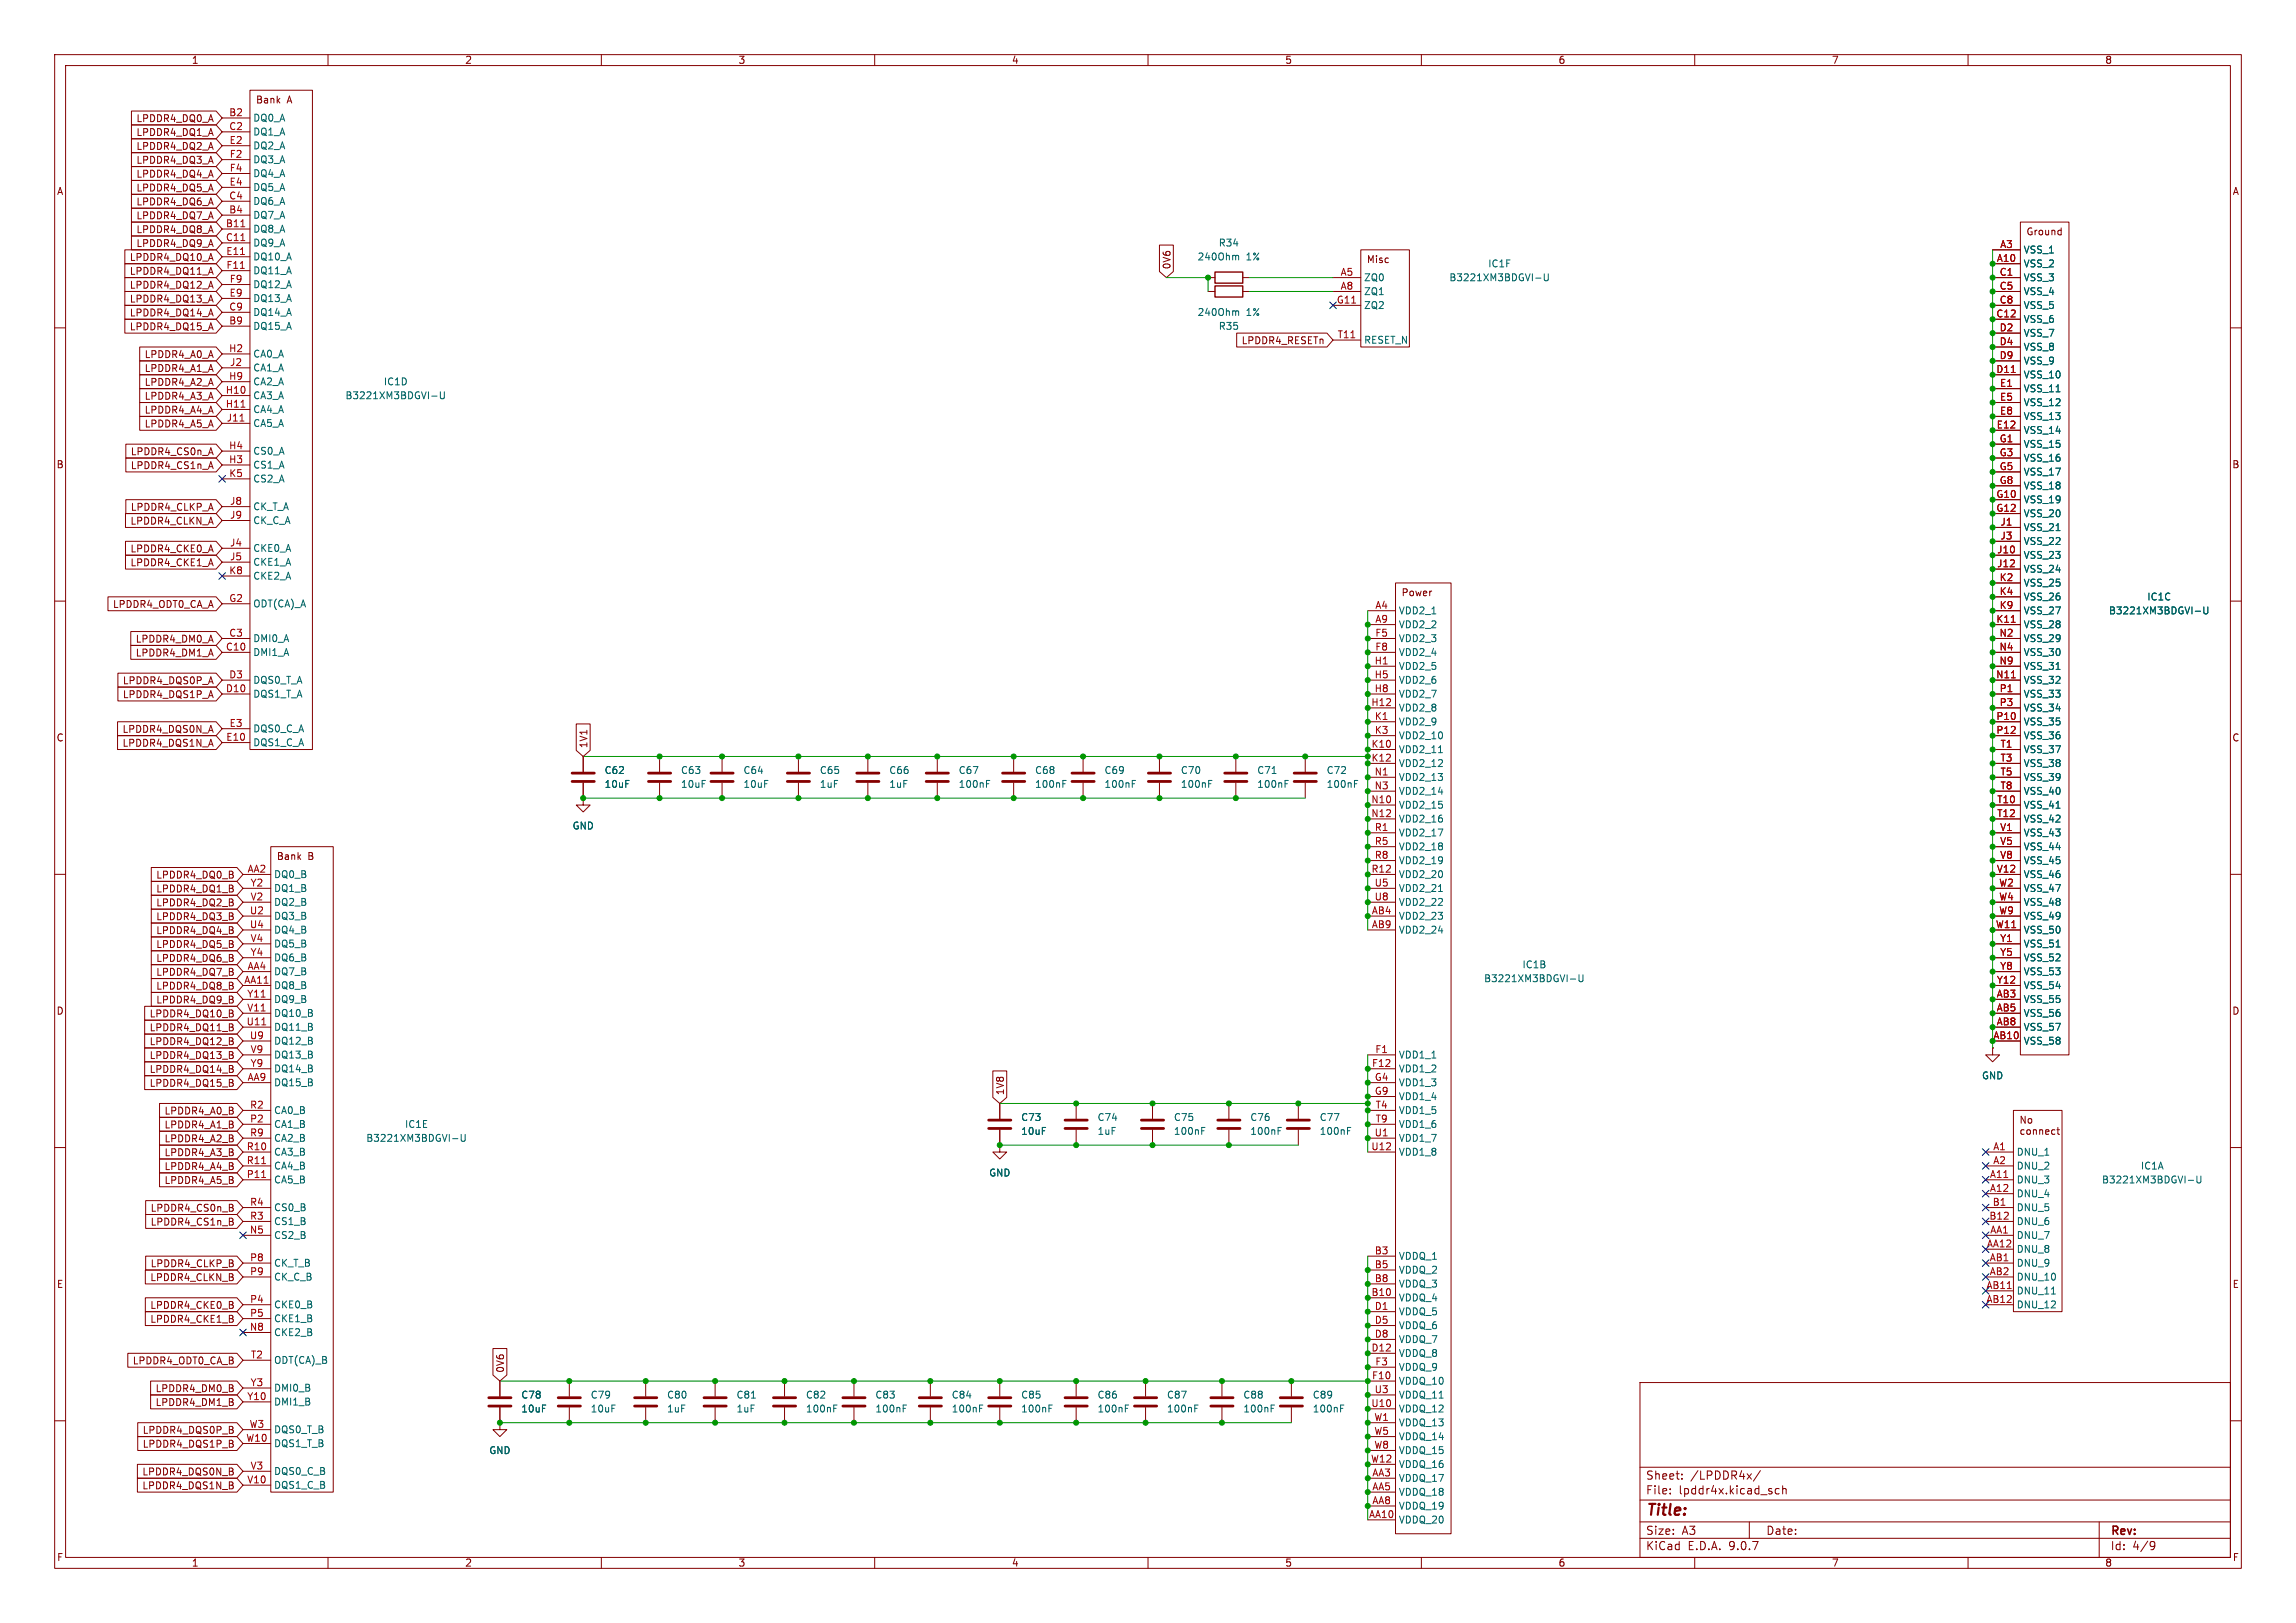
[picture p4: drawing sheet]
<svg xmlns="http://www.w3.org/2000/svg" width="420mm" height="297mm" viewBox="0 0 420 297" stroke-linecap="round" stroke-linejoin="round" font-family="sans-serif">
<defs><g id="words">
<text font-size="2.8" fill="#840000" x="301" y="277.9">Title:</text>
<g font-size="2.1" fill="#840000">
<text x="301" y="273.7">File:</text>
<text x="301" y="271">Sheet:</text>
<text x="307.1" y="273.7">lpddr4x.kicad_sch</text>
<text x="309.2" y="271">/LPDDR4x/</text>
<text x="301" y="281.1">Size:</text>
<text x="307.6" y="281.1">A3</text>
<text x="323" y="281.1">Date:</text>
<text x="386" y="281.3">Rev:</text>
<text x="301" y="283.9">KiCad</text>
<text x="308.7" y="283.9">E.D.A.</text>
<text x="316.3" y="283.9">9.0.7</text>
<text x="386" y="283.9">Id:</text>
<text x="390.1" y="283.9">4/9</text>
</g>
<g font-size="1.8" fill="#840000">
<text x="35" y="11.9">1</text>
<text x="85" y="11.9">2</text>
<text x="135" y="11.9">3</text>
<text x="185" y="11.9">4</text>
<text x="235" y="11.9">5</text>
<text x="285" y="11.9">6</text>
<text x="335" y="11.9">7</text>
<text x="385" y="11.9">8</text>
<text x="24.9" y="22.5">LPDDR4_DQ0_A</text>
<text x="46.7" y="19.3">Bank</text>
<text x="52.5" y="19.3">A</text>
<text x="24.9" y="25.1">LPDDR4_DQ1_A</text>
<text x="24.9" y="27.6">LPDDR4_DQ2_A</text>
<text x="10.3" y="35.9">A</text>
<text x="24.9" y="30.2">LPDDR4_DQ3_A</text>
<text x="24.9" y="35.2">LPDDR4_DQ5_A</text>
<text x="24.9" y="32.7">LPDDR4_DQ4_A</text>
<text x="408.3" y="35.9">A</text>
<text x="24.9" y="37.8">LPDDR4_DQ6_A</text>
<text x="24.9" y="40.3">LPDDR4_DQ7_A</text>
<text x="23.6" y="47.9">LPDDR4_DQ10_A</text>
<text x="24.9" y="42.9">LPDDR4_DQ8_A</text>
<text x="24.9" y="45.4">LPDDR4_DQ9_A</text>
<text x="370.6" y="43.4">Ground</text>
<text x="23.6" y="53">LPDDR4_DQ12_A</text>
<text x="23.6" y="50.5">LPDDR4_DQ11_A</text>
<text x="214.3" y="49.4" transform="rotate(-90 214.3 49.4)">0V6</text>
<text x="249.9" y="48.5">Misc</text>
<text x="23.6" y="58.1">LPDDR4_DQ14_A</text>
<text x="23.6" y="55.6">LPDDR4_DQ13_A</text>
<text x="23.6" y="60.6">LPDDR4_DQ15_A</text>
<text x="26.4" y="65.7">LPDDR4_A0_A</text>
<text x="227" y="63.2">LPDDR4_RESETn</text>
<text x="26.4" y="70.8">LPDDR4_A2_A</text>
<text x="26.4" y="68.3">LPDDR4_A1_A</text>
<text x="26.4" y="73.3">LPDDR4_A3_A</text>
<text x="26.4" y="75.9">LPDDR4_A4_A</text>
<text x="23.8" y="83.5">LPDDR4_CS0n_A</text>
<text x="26.4" y="78.4">LPDDR4_A5_A</text>
<text x="10.3" y="85.9">B</text>
<text x="23.8" y="86">LPDDR4_CS1n_A</text>
<text x="408.2" y="85.9">B</text>
<text x="23.8" y="93.7">LPDDR4_CLKP_A</text>
<text x="23.8" y="96.2">LPDDR4_CLKN_A</text>
<text x="23.8" y="101.3">LPDDR4_CKE0_A</text>
<text x="23.8" y="103.8">LPDDR4_CKE1_A</text>
<text x="20.6" y="111.4">LPDDR4_ODT0_CA_A</text>
<text x="256.3" y="109.4">Power</text>
<text x="24.7" y="117.8">LPDDR4_DM0_A</text>
<text x="22.4" y="125.4">LPDDR4_DQS0P_A</text>
<text x="24.7" y="120.3">LPDDR4_DM1_A</text>
<text x="22.4" y="128">LPDDR4_DQS1P_A</text>
<text x="10.3" y="135.9">C</text>
<text x="22.3" y="136.8">LPDDR4_DQS1N_A</text>
<text x="22.3" y="134.3">LPDDR4_DQS0N_A</text>
<text x="107.6" y="137" transform="rotate(-90 107.6 137)">1V1</text>
<text x="408.2" y="135.9">C</text>
<text x="28.5" y="161">LPDDR4_DQ0_B</text>
<text x="50.5" y="157.7">Bank</text>
<text x="56.3" y="157.7">B</text>
<text x="28.5" y="163.5">LPDDR4_DQ1_B</text>
<text x="28.5" y="166.1">LPDDR4_DQ2_B</text>
<text x="28.5" y="173.7">LPDDR4_DQ5_B</text>
<text x="28.5" y="171.1">LPDDR4_DQ4_B</text>
<text x="28.5" y="168.6">LPDDR4_DQ3_B</text>
<text x="28.5" y="176.2">LPDDR4_DQ6_B</text>
<text x="28.5" y="178.8">LPDDR4_DQ7_B</text>
<text x="10.3" y="185.9">D</text>
<text x="28.5" y="181.3">LPDDR4_DQ8_B</text>
<text x="28.5" y="183.8">LPDDR4_DQ9_B</text>
<text x="408.2" y="185.9">D</text>
<text x="27.3" y="191.5">LPDDR4_DQ12_B</text>
<text x="27.3" y="186.4">LPDDR4_DQ10_B</text>
<text x="27.3" y="188.9">LPDDR4_DQ11_B</text>
<text x="27.3" y="196.5">LPDDR4_DQ14_B</text>
<text x="27.3" y="194">LPDDR4_DQ13_B</text>
<text x="27.3" y="199.1">LPDDR4_DQ15_B</text>
<text x="183.8" y="200.5" transform="rotate(-90 183.8 200.5)">1V8</text>
<text x="30" y="206.7">LPDDR4_A1_B</text>
<text x="30" y="204.2">LPDDR4_A0_B</text>
<text x="30" y="209.2">LPDDR4_A2_B</text>
<text x="369.3" y="205.9">No</text>
<text x="369.3" y="208">connect</text>
<text x="30" y="214.3">LPDDR4_A4_B</text>
<text x="30" y="211.8">LPDDR4_A3_B</text>
<text x="27.5" y="221.9">LPDDR4_CS0n_B</text>
<text x="30" y="216.9">LPDDR4_A5_B</text>
<text x="27.5" y="224.5">LPDDR4_CS1n_B</text>
<text x="27.5" y="232.1">LPDDR4_CLKP_B</text>
<text x="10.3" y="235.9">E</text>
<text x="27.4" y="234.6">LPDDR4_CLKN_B</text>
<text x="27.4" y="239.7">LPDDR4_CKE0_B</text>
<text x="408.3" y="235.9">E</text>
<text x="27.4" y="242.3">LPDDR4_CKE1_B</text>
<text x="24.2" y="249.9">LPDDR4_ODT0_CA_B</text>
<text x="92.4" y="251.3" transform="rotate(-90 92.4 251.3)">0V6</text>
<text x="28.4" y="255">LPDDR4_DM0_B</text>
<text x="28.4" y="257.5">LPDDR4_DM1_B</text>
<text x="26" y="262.6">LPDDR4_DQS0P_B</text>
<text x="26" y="265.1">LPDDR4_DQS1P_B</text>
<text x="25.9" y="272.7">LPDDR4_DQS1N_B</text>
<text x="25.9" y="270.2">LPDDR4_DQS0N_B</text>
<text x="10.3" y="285.9">F</text>
<text x="35" y="286.9">1</text>
<text x="85" y="286.9">2</text>
<text x="135" y="286.9">3</text>
<text x="185" y="286.9">4</text>
<text x="235" y="286.9">5</text>
<text x="285" y="286.9">6</text>
<text x="335" y="286.9">7</text>
<text x="385" y="286.9">8</text>
<text x="408.3" y="285.9">F</text>
</g>
<g font-size="1.8" fill="#a90000">
<text x="41.8" y="21.3">B2</text>
<text x="41.8" y="23.9">C2</text>
<text x="41.9" y="26.4">E2</text>
<text x="41.9" y="29">F2</text>
<text x="41.9" y="34">E4</text>
<text x="41.9" y="31.5">F4</text>
<text x="41.2" y="41.7">B11</text>
<text x="41.8" y="36.6">C4</text>
<text x="41.8" y="39.1">B4</text>
<text x="41.2" y="44.2">C11</text>
<text x="41.3" y="46.7">E11</text>
<text x="365.8" y="45.5">A3</text>
<text x="41.3" y="49.3">F11</text>
<text x="41.9" y="51.8">F9</text>
<text x="245.1" y="50.5">A5</text>
<text x="245.1" y="53.1">A8</text>
<text x="365.2" y="48">A10</text>
<text x="365.7" y="50.5">C1</text>
<text x="365.7" y="53.1">C5</text>
<text x="41.8" y="56.9">C9</text>
<text x="41.8" y="59.4">B9</text>
<text x="41.9" y="54.4">E9</text>
<text x="244.4" y="55.6">G11</text>
<text x="365.1" y="58.2">C12</text>
<text x="365.7" y="55.6">C8</text>
<text x="41.8" y="64.5">H2</text>
<text x="244.6" y="62">T11</text>
<text x="365.7" y="60.7">D2</text>
<text x="365.7" y="63.2">D4</text>
<text x="365.7" y="65.8">D9</text>
<text x="41.8" y="69.6">H9</text>
<text x="42" y="67.1">J2</text>
<text x="365.1" y="68.3">D11</text>
<text x="365.7" y="70.9">E1</text>
<text x="41.2" y="72.1">H10</text>
<text x="41.2" y="74.7">H11</text>
<text x="41.4" y="77.2">J11</text>
<text x="365.7" y="73.4">E5</text>
<text x="365.7" y="75.9">E8</text>
<text x="41.8" y="82.3">H4</text>
<text x="365.1" y="78.5">E12</text>
<text x="365.7" y="81">G1</text>
<text x="365.7" y="83.6">G3</text>
<text x="41.8" y="84.8">H3</text>
<text x="41.8" y="87.4">K5</text>
<text x="365.7" y="86.1">G5</text>
<text x="365.7" y="88.6">G8</text>
<text x="42" y="92.5">J8</text>
<text x="42" y="95">J9</text>
<text x="365.1" y="91.2">G10</text>
<text x="365.1" y="93.7">G12</text>
<text x="42" y="100.1">J4</text>
<text x="365.2" y="101.3">J10</text>
<text x="365.8" y="96.3">J1</text>
<text x="365.8" y="98.8">J3</text>
<text x="41.8" y="105.2">K8</text>
<text x="42" y="102.6">J5</text>
<text x="365.2" y="103.9">J12</text>
<text x="365.7" y="106.4">K2</text>
<text x="41.8" y="110.2">G2</text>
<text x="251.5" y="111.5">A4</text>
<text x="365.7" y="109">K4</text>
<text x="365.7" y="111.5">K9</text>
<text x="41.2" y="119.1">C10</text>
<text x="41.8" y="116.6">C3</text>
<text x="251.5" y="114">A9</text>
<text x="251.5" y="116.6">F5</text>
<text x="251.5" y="119.1">F8</text>
<text x="365.1" y="114">K11</text>
<text x="365.7" y="116.6">N2</text>
<text x="365.7" y="119.1">N4</text>
<text x="41.8" y="124.2">D3</text>
<text x="251.4" y="121.7">H1</text>
<text x="251.4" y="124.2">H5</text>
<text x="365.1" y="124.2">N11</text>
<text x="365.7" y="121.7">N9</text>
<text x="41.2" y="126.7">D10</text>
<text x="250.8" y="129.3">H12</text>
<text x="251.4" y="126.7">H8</text>
<text x="251.4" y="131.8">K1</text>
<text x="365.1" y="131.8">P10</text>
<text x="365.7" y="126.7">P1</text>
<text x="365.7" y="129.3">P3</text>
<text x="41.3" y="135.6">E10</text>
<text x="41.9" y="133.1">E3</text>
<text x="250.8" y="136.9">K10</text>
<text x="251.4" y="134.4">K3</text>
<text x="365.1" y="134.4">P12</text>
<text x="365.8" y="136.9">T1</text>
<text x="250.8" y="139.4">K12</text>
<text x="251.4" y="142">N1</text>
<text x="365.8" y="139.4">T3</text>
<text x="365.8" y="142">T5</text>
<text x="250.8" y="147.1">N10</text>
<text x="250.8" y="149.6">N12</text>
<text x="251.4" y="144.5">N3</text>
<text x="365.2" y="147.1">T10</text>
<text x="365.2" y="149.6">T12</text>
<text x="365.8" y="144.5">T8</text>
<text x="251.4" y="152.1">R1</text>
<text x="251.4" y="154.7">R5</text>
<text x="365.8" y="152.1">V1</text>
<text x="365.8" y="154.7">V5</text>
<text x="45.2" y="159.8">AA2</text>
<text x="250.8" y="159.8">R12</text>
<text x="251.4" y="157.2">R8</text>
<text x="365.2" y="159.8">V12</text>
<text x="365.8" y="157.2">V8</text>
<text x="45.6" y="167.4">U2</text>
<text x="45.7" y="162.3">Y2</text>
<text x="45.7" y="164.8">V2</text>
<text x="250.8" y="167.4">AB4</text>
<text x="251.4" y="162.3">U5</text>
<text x="251.4" y="164.8">U8</text>
<text x="365.6" y="162.3">W2</text>
<text x="365.6" y="164.8">W4</text>
<text x="365.6" y="167.4">W9</text>
<text x="45.6" y="169.9">U4</text>
<text x="45.7" y="172.5">V4</text>
<text x="250.8" y="169.9">AB9</text>
<text x="365" y="169.9">W11</text>
<text x="365.8" y="172.5">Y1</text>
<text x="45.2" y="177.5">AA4</text>
<text x="45.7" y="175">Y4</text>
<text x="365.8" y="175">Y5</text>
<text x="365.8" y="177.5">Y8</text>
<text x="44.6" y="180.1">AA11</text>
<text x="45.1" y="182.6">Y11</text>
<text x="45.1" y="185.2">V11</text>
<text x="365.1" y="182.6">AB3</text>
<text x="365.1" y="185.2">AB5</text>
<text x="365.2" y="180.1">Y12</text>
<text x="45" y="187.7">U11</text>
<text x="45.6" y="190.2">U9</text>
<text x="364.5" y="190.2">AB10</text>
<text x="365.1" y="187.7">AB8</text>
<text x="45.2" y="197.9">AA9</text>
<text x="45.7" y="192.8">V9</text>
<text x="45.7" y="195.3">Y9</text>
<text x="250.9" y="195.3">F12</text>
<text x="251.4" y="197.9">G4</text>
<text x="251.5" y="192.8">F1</text>
<text x="45.6" y="202.9">R2</text>
<text x="251.4" y="200.4">G9</text>
<text x="251.5" y="202.9">T4</text>
<text x="45.6" y="205.5">P2</text>
<text x="45.6" y="208">R9</text>
<text x="251.4" y="208">U1</text>
<text x="251.5" y="205.5">T9</text>
<text x="45" y="210.6">R10</text>
<text x="45" y="213.1">R11</text>
<text x="45" y="215.6">P11</text>
<text x="250.8" y="210.6">U12</text>
<text x="363.9" y="215.6">A11</text>
<text x="364.5" y="210.6">A1</text>
<text x="364.5" y="213.1">A2</text>
<text x="45.6" y="220.7">R4</text>
<text x="363.9" y="218.2">A12</text>
<text x="364.4" y="220.7">B1</text>
<text x="45.6" y="225.8">N5</text>
<text x="45.6" y="223.3">R3</text>
<text x="363.8" y="223.3">B12</text>
<text x="364" y="225.8">AA1</text>
<text x="45.6" y="230.9">P8</text>
<text x="45.6" y="233.4">P9</text>
<text x="251.4" y="229.6">B3</text>
<text x="251.4" y="232.2">B5</text>
<text x="363.4" y="228.3">AA12</text>
<text x="363.9" y="230.9">AB1</text>
<text x="363.9" y="233.4">AB2</text>
<text x="45.6" y="238.5">P4</text>
<text x="250.8" y="237.2">B10</text>
<text x="251.4" y="234.7">B8</text>
<text x="251.4" y="239.8">D1</text>
<text x="363.3" y="236">AB11</text>
<text x="363.3" y="238.5">AB12</text>
<text x="45.6" y="243.6">N8</text>
<text x="45.6" y="241">P5</text>
<text x="251.4" y="242.3">D5</text>
<text x="251.4" y="244.9">D8</text>
<text x="45.8" y="248.7">T2</text>
<text x="250.8" y="247.4">D12</text>
<text x="251.5" y="249.9">F3</text>
<text x="45.1" y="256.3">Y10</text>
<text x="45.7" y="253.7">Y3</text>
<text x="250.8" y="257.6">U10</text>
<text x="250.9" y="252.5">F10</text>
<text x="251.4" y="255">U3</text>
<text x="45" y="263.9">W10</text>
<text x="45.6" y="261.4">W3</text>
<text x="251.3" y="260.1">W1</text>
<text x="251.3" y="262.6">W5</text>
<text x="45.7" y="269">V3</text>
<text x="250.7" y="267.7">W12</text>
<text x="251.3" y="265.2">W8</text>
<text x="45.1" y="271.5">V10</text>
<text x="250.9" y="270.3">AA3</text>
<text x="250.9" y="272.8">AA5</text>
<text x="250.9" y="275.3">AA8</text>
<text x="250.3" y="277.9">AA10</text>
</g>
<g font-size="1.8" fill="#006464">
<text x="46.2" y="22.5">DQ0_A</text>
<text x="46.2" y="25">DQ1_A</text>
<text x="46.2" y="27.5">DQ2_A</text>
<text x="46.2" y="30.1">DQ3_A</text>
<text x="46.2" y="32.6">DQ4_A</text>
<text x="46.2" y="35.2">DQ5_A</text>
<text x="46.2" y="37.7">DQ6_A</text>
<text x="46.2" y="40.2">DQ7_A</text>
<text x="46.2" y="42.8">DQ8_A</text>
<text x="46.2" y="45.3">DQ9_A</text>
<text x="46.2" y="47.9">DQ10_A</text>
<text x="219" y="47.9">240Ohm</text>
<text x="222.8" y="45.3">R34</text>
<text x="227.9" y="47.9">1%</text>
<text x="370.1" y="46.6">VSS_1</text>
<text x="46.2" y="50.4">DQ11_A</text>
<text x="46.2" y="52.9">DQ12_A</text>
<text x="249.4" y="51.7">ZQ0</text>
<text x="265" y="51.7">B3221XM3BDGVI-U</text>
<text x="272.1" y="49.1">IC1F</text>
<text x="370.1" y="49.1">VSS_2</text>
<text x="370.1" y="51.7">VSS_3</text>
<text x="46.2" y="55.5">DQ13_A</text>
<text x="46.2" y="58">DQ14_A</text>
<text x="219" y="58">240Ohm</text>
<text x="227.9" y="58">1%</text>
<text x="249.4" y="54.2">ZQ1</text>
<text x="249.4" y="56.7">ZQ2</text>
<text x="370.1" y="54.2">VSS_4</text>
<text x="370.1" y="56.7">VSS_5</text>
<text x="370.1" y="59.3">VSS_6</text>
<text x="46.2" y="60.6">DQ15_A</text>
<text x="46.2" y="65.6">CA0_A</text>
<text x="222.8" y="60.6">R35</text>
<text x="249.4" y="63.1">RESET_N</text>
<text x="370.1" y="61.8">VSS_7</text>
<text x="370.1" y="64.4">VSS_8</text>
<text x="46.2" y="68.2">CA1_A</text>
<text x="46.2" y="70.7">CA2_A</text>
<text x="70.1" y="70.7">IC1D</text>
<text x="370.1" y="66.9">VSS_9</text>
<text x="370.1" y="69.4">VSS_10</text>
<text x="370.1" y="72">VSS_11</text>
<text x="46.2" y="73.3">CA3_A</text>
<text x="46.2" y="75.8">CA4_A</text>
<text x="63.1" y="73.3">B3221XM3BDGVI-U</text>
<text x="370.1" y="74.5">VSS_12</text>
<text x="370.1" y="77.1">VSS_13</text>
<text x="46.2" y="78.3">CA5_A</text>
<text x="46.2" y="83.4">CS0_A</text>
<text x="370.1" y="79.6">VSS_14</text>
<text x="370.1" y="82.1">VSS_15</text>
<text x="46.2" y="86">CS1_A</text>
<text x="46.2" y="88.5">CS2_A</text>
<text x="370.1" y="84.7">VSS_16</text>
<text x="370.1" y="87.2">VSS_17</text>
<text x="370.1" y="89.8">VSS_18</text>
<text x="46.2" y="93.6">CK_T_A</text>
<text x="370.1" y="92.3">VSS_19</text>
<text x="370.1" y="94.8">VSS_20</text>
<text x="46.2" y="96.1">CK_C_A</text>
<text x="46.2" y="101.2">CKE0_A</text>
<text x="370.1" y="97.4">VSS_21</text>
<text x="370.1" y="99.9">VSS_22</text>
<text x="46.2" y="103.7">CKE1_A</text>
<text x="46.2" y="106.3">CKE2_A</text>
<text x="370.1" y="102.5">VSS_23</text>
<text x="370.1" y="105">VSS_24</text>
<text x="370.1" y="107.5">VSS_25</text>
<text x="46.2" y="111.4">ODT(CA)_A</text>
<text x="255.8" y="112.6">VDD2_1</text>
<text x="370.1" y="110.1">VSS_26</text>
<text x="370.1" y="112.6">VSS_27</text>
<text x="385.7" y="112.6">B3221XM3BDGVI-U</text>
<text x="392.7" y="110.1">IC1C</text>
<text x="46.2" y="117.7">DMI0_A</text>
<text x="255.8" y="115.2">VDD2_2</text>
<text x="255.8" y="117.7">VDD2_3</text>
<text x="370.1" y="115.2">VSS_28</text>
<text x="370.1" y="117.7">VSS_29</text>
<text x="46.2" y="120.2">DMI1_A</text>
<text x="46.2" y="125.3">DQS0_T_A</text>
<text x="255.8" y="120.2">VDD2_4</text>
<text x="255.8" y="122.8">VDD2_5</text>
<text x="255.8" y="125.3">VDD2_6</text>
<text x="370.1" y="120.2">VSS_30</text>
<text x="370.1" y="122.8">VSS_31</text>
<text x="370.1" y="125.3">VSS_32</text>
<text x="46.2" y="127.9">DQS1_T_A</text>
<text x="255.8" y="127.9">VDD2_7</text>
<text x="255.8" y="130.4">VDD2_8</text>
<text x="370.1" y="127.9">VSS_33</text>
<text x="370.1" y="130.4">VSS_34</text>
<text x="46.2" y="134.2">DQS0_C_A</text>
<text x="46.2" y="136.8">DQS1_C_A</text>
<text x="255.8" y="132.9">VDD2_9</text>
<text x="255.8" y="135.5">VDD2_10</text>
<text x="370.1" y="132.9">VSS_35</text>
<text x="370.1" y="135.5">VSS_36</text>
<text x="110.5" y="141.8">C62</text>
<text x="124.5" y="141.8">C63</text>
<text x="135.9" y="141.8">C64</text>
<text x="149.9" y="141.8">C65</text>
<text x="162.6" y="141.8">C66</text>
<text x="175.3" y="141.8">C67</text>
<text x="189.2" y="141.8">C68</text>
<text x="201.9" y="141.8">C69</text>
<text x="215.9" y="141.8">C70</text>
<text x="229.9" y="141.8">C71</text>
<text x="242.6" y="141.8">C72</text>
<text x="255.8" y="138">VDD2_11</text>
<text x="255.8" y="140.6">VDD2_12</text>
<text x="255.8" y="143.1">VDD2_13</text>
<text x="370.1" y="138">VSS_37</text>
<text x="370.1" y="140.6">VSS_38</text>
<text x="370.1" y="143.1">VSS_39</text>
<text x="110.5" y="144.4">10uF</text>
<text x="124.5" y="144.4">10uF</text>
<text x="135.9" y="144.4">10uF</text>
<text x="149.9" y="144.4">1uF</text>
<text x="162.6" y="144.4">1uF</text>
<text x="175.3" y="144.4">100nF</text>
<text x="189.2" y="144.4">100nF</text>
<text x="201.9" y="144.4">100nF</text>
<text x="215.9" y="144.4">100nF</text>
<text x="229.9" y="144.4">100nF</text>
<text x="242.6" y="144.4">100nF</text>
<text x="255.8" y="145.6">VDD2_14</text>
<text x="255.8" y="148.2">VDD2_15</text>
<text x="370.1" y="145.6">VSS_40</text>
<text x="370.1" y="148.2">VSS_41</text>
<text x="104.6" y="152">GND</text>
<text x="255.8" y="150.7">VDD2_16</text>
<text x="255.8" y="153.3">VDD2_17</text>
<text x="255.8" y="155.8">VDD2_18</text>
<text x="370.1" y="150.7">VSS_42</text>
<text x="370.1" y="153.3">VSS_43</text>
<text x="370.1" y="155.8">VSS_44</text>
<text x="50" y="160.9">DQ0_B</text>
<text x="255.8" y="158.3">VDD2_19</text>
<text x="255.8" y="160.9">VDD2_20</text>
<text x="370.1" y="158.3">VSS_45</text>
<text x="370.1" y="160.9">VSS_46</text>
<text x="50" y="163.4">DQ1_B</text>
<text x="50" y="166">DQ2_B</text>
<text x="255.8" y="163.4">VDD2_21</text>
<text x="255.8" y="166">VDD2_22</text>
<text x="370.1" y="163.4">VSS_47</text>
<text x="370.1" y="166">VSS_48</text>
<text x="50" y="168.5">DQ3_B</text>
<text x="50" y="171">DQ4_B</text>
<text x="50" y="173.6">DQ5_B</text>
<text x="255.8" y="168.5">VDD2_23</text>
<text x="255.8" y="171">VDD2_24</text>
<text x="370.1" y="168.5">VSS_49</text>
<text x="370.1" y="171">VSS_50</text>
<text x="370.1" y="173.6">VSS_51</text>
<text x="50" y="176.1">DQ6_B</text>
<text x="50" y="178.7">DQ7_B</text>
<text x="271.4" y="179.9">B3221XM3BDGVI-U</text>
<text x="278.4" y="177.4">IC1B</text>
<text x="370.1" y="176.1">VSS_52</text>
<text x="370.1" y="178.7">VSS_53</text>
<text x="50" y="181.2">DQ8_B</text>
<text x="50" y="183.7">DQ9_B</text>
<text x="370.1" y="181.2">VSS_54</text>
<text x="370.1" y="183.7">VSS_55</text>
<text x="50" y="186.3">DQ10_B</text>
<text x="50" y="188.8">DQ11_B</text>
<text x="50" y="191.4">DQ12_B</text>
<text x="370.1" y="186.3">VSS_56</text>
<text x="370.1" y="188.8">VSS_57</text>
<text x="370.1" y="191.4">VSS_58</text>
<text x="50" y="193.9">DQ13_B</text>
<text x="50" y="196.4">DQ14_B</text>
<text x="255.8" y="193.9">VDD1_1</text>
<text x="255.8" y="196.4">VDD1_2</text>
<text x="362.5" y="197.7">GND</text>
<text x="50" y="199">DQ15_B</text>
<text x="255.8" y="199">VDD1_3</text>
<text x="255.8" y="201.5">VDD1_4</text>
<text x="50" y="204.1">CA0_B</text>
<text x="50" y="206.6">CA1_B</text>
<text x="50" y="209.1">CA2_B</text>
<text x="66.9" y="209.1">B3221XM3BDGVI-U</text>
<text x="74" y="206.6">IC1E</text>
<text x="186.7" y="205.3">C73</text>
<text x="186.7" y="207.9">10uF</text>
<text x="200.7" y="207.9">1uF</text>
<text x="200.7" y="205.3">C74</text>
<text x="214.6" y="207.9">100nF</text>
<text x="214.6" y="205.3">C75</text>
<text x="228.6" y="207.9">100nF</text>
<text x="228.6" y="205.3">C76</text>
<text x="241.3" y="207.9">100nF</text>
<text x="241.3" y="205.3">C77</text>
<text x="255.8" y="204.1">VDD1_5</text>
<text x="255.8" y="206.6">VDD1_6</text>
<text x="255.8" y="209.1">VDD1_7</text>
<text x="50" y="211.7">CA3_B</text>
<text x="50" y="214.2">CA4_B</text>
<text x="180.8" y="215.5">GND</text>
<text x="255.8" y="211.7">VDD1_8</text>
<text x="368.8" y="211.7">DNU_1</text>
<text x="368.8" y="214.2">DNU_2</text>
<text x="391.5" y="214.2">IC1A</text>
<text x="50" y="216.8">CA5_B</text>
<text x="50" y="221.8">CS0_B</text>
<text x="368.8" y="216.8">DNU_3</text>
<text x="368.8" y="219.3">DNU_4</text>
<text x="368.8" y="221.8">DNU_5</text>
<text x="384.4" y="216.8">B3221XM3BDGVI-U</text>
<text x="50" y="224.4">CS1_B</text>
<text x="50" y="226.9">CS2_B</text>
<text x="368.8" y="224.4">DNU_6</text>
<text x="368.8" y="226.9">DNU_7</text>
<text x="50" y="232">CK_T_B</text>
<text x="255.8" y="230.7">VDDQ_1</text>
<text x="255.8" y="233.3">VDDQ_2</text>
<text x="368.8" y="229.5">DNU_8</text>
<text x="368.8" y="232">DNU_9</text>
<text x="50" y="234.5">CK_C_B</text>
<text x="50" y="239.6">CKE0_B</text>
<text x="255.8" y="235.8">VDDQ_3</text>
<text x="255.8" y="238.4">VDDQ_4</text>
<text x="368.8" y="234.5">DNU_10</text>
<text x="368.8" y="237.1">DNU_11</text>
<text x="368.8" y="239.6">DNU_12</text>
<text x="50" y="242.2">CKE1_B</text>
<text x="50" y="244.7">CKE2_B</text>
<text x="255.8" y="240.9">VDDQ_5</text>
<text x="255.8" y="243.4">VDDQ_6</text>
<text x="255.8" y="246">VDDQ_7</text>
<text x="50" y="249.8">ODT(CA)_B</text>
<text x="255.8" y="248.5">VDDQ_8</text>
<text x="255.8" y="251.1">VDDQ_9</text>
<text x="50" y="254.9">DMI0_B</text>
<text x="50" y="257.4">DMI1_B</text>
<text x="95.3" y="256.1">C78</text>
<text x="108" y="256.1">C79</text>
<text x="121.9" y="256.1">C80</text>
<text x="134.6" y="256.1">C81</text>
<text x="147.3" y="256.1">C82</text>
<text x="160" y="256.1">C83</text>
<text x="174" y="256.1">C84</text>
<text x="186.7" y="256.1">C85</text>
<text x="200.7" y="256.1">C86</text>
<text x="213.4" y="256.1">C87</text>
<text x="227.3" y="256.1">C88</text>
<text x="240" y="256.1">C89</text>
<text x="255.8" y="253.6">VDDQ_10</text>
<text x="255.8" y="256.1">VDDQ_11</text>
<text x="50" y="262.5">DQS0_T_B</text>
<text x="95.3" y="258.7">10uF</text>
<text x="108" y="258.7">10uF</text>
<text x="121.9" y="258.7">1uF</text>
<text x="134.6" y="258.7">1uF</text>
<text x="147.3" y="258.7">100nF</text>
<text x="160" y="258.7">100nF</text>
<text x="174" y="258.7">100nF</text>
<text x="186.7" y="258.7">100nF</text>
<text x="200.7" y="258.7">100nF</text>
<text x="213.4" y="258.7">100nF</text>
<text x="227.3" y="258.7">100nF</text>
<text x="240" y="258.7">100nF</text>
<text x="255.8" y="258.7">VDDQ_12</text>
<text x="255.8" y="261.2">VDDQ_13</text>
<text x="255.8" y="263.8">VDDQ_14</text>
<text x="50" y="265">DQS1_T_B</text>
<text x="89.4" y="266.3">GND</text>
<text x="255.8" y="266.3">VDDQ_15</text>
<text x="255.8" y="268.8">VDDQ_16</text>
<text x="50" y="270.1">DQS0_C_B</text>
<text x="50" y="272.6">DQS1_C_B</text>
<text x="255.8" y="271.4">VDDQ_17</text>
<text x="255.8" y="273.9">VDDQ_18</text>
<text x="255.8" y="276.5">VDDQ_19</text>
<text x="255.8" y="279">VDDQ_20</text>
</g>
</g></defs>
<g fill="none" stroke="#840000" stroke-width=".18">
<path d="M10 10h400v277h-400zM12 12h396v273h-396zM45.7 16.5h11.4v120.7h-11.4zM60 10v2M110 10v2M160 10v2M210 10v2M260 10v2M310 10v2M360 10v2M24 22.9h15.5l1.1 1.2-1.1 1.3h-15.5zM24 25.4h15.5l1.1 1.3-1.1 1.2h-15.5z"/>
<path d="M24 27.9h15.5l1.1 1.3-1.1 1.3h-15.5zM24 20.3h15.5l1.1 1.3-1.1 1.3h-15.5zM24 33h15.5l1.1 1.3-1.1 1.3h-15.5zM24 35.6h15.5l1.1 1.2-1.1 1.3h-15.5zM24 38.1h15.5l1.1 1.3-1.1 1.2h-15.5zM24 30.5h15.5l1.1 1.3-1.1 1.2h-15.5zM40.6 21.6h5.1M40.6 24.1h5.1M40.6 26.7h5.1M40.6 29.2h5.1M40.6 31.8h5.1M40.6 34.3h5.1"/>
<path d="M40.6 36.8h5.1M40.6 39.4h5.1M22.8 58.4h16.7l1.1 1.3-1.1 1.3h-16.7zM22.8 55.9h16.7l1.1 1.3-1.1 1.2h-16.7zM22.8 50.8h16.7l1.1 1.3-1.1 1.2h-16.7zM22.8 53.3h16.7l1.1 1.3-1.1 1.3h-16.7zM22.8 48.3h16.7l1.1 1.2-1.1 1.3h-16.7zM22.8 45.7h16.7l1.1 1.3-1.1 1.3h-16.7zM24 40.6h15.5l1.1 1.3-1.1 1.3h-15.5zM24 43.2h15.5l1.1 1.3-1.1 1.2h-15.5zM38.6 59.1l.4 1.3M38.6 56.6l.4 1.2"/>
<path d="M38.6 51.5l.4 1.2M38.6 54l.4 1.3M38.6 48.9l.4 1.3M38.6 46.4l.4 1.3M40.6 41.9h5.1M40.6 44.5h5.1M40.6 47h5.1M40.6 49.5h5.1M40.6 52.1h5.1M40.6 54.6h5.1M40.6 57.2h5.1M40.6 59.7h5.1"/>
<path d="M212.1 44.8h2.5v4.9l-1.2 1.1-1.3-1.1zM221 50.8h1.2M221 53.3h1.2M227.3 50.8h1.3M227.3 53.3h1.3M243.8 50.8h5.1M243.8 53.3h5.1M243.8 55.9h5.1M248.9 45.7h8.9v17.8h-8.9zM364.5 50.8h5.1M364.5 53.3h5.1M364.5 55.9h5.1"/>
<path d="M364.5 45.7h5.1M364.5 48.3h5.1M364.5 58.4h5.1M369.6 40.6h8.9v152.4h-8.9zM376.9 42.1l.1 .1M377 41.7v1.3M377 42.9l-.1 .1M10 60h2M25.6 68.6h13.9l1.1 1.3-1.1 1.2h-13.9zM25.6 76.2h13.9l1.1 1.3-1.1 1.2h-13.9zM25.6 71.1h13.9l1.1 1.3-1.1 1.3h-13.9zM25.6 73.7h13.9l1.1 1.2-1.1 1.3h-13.9z"/>
<path d="M25.6 63.5h13.9l1.1 1.3-1.1 1.2h-13.9zM25.6 66h13.9l1.1 1.3-1.1 1.3h-13.9zM40.6 64.8h5.1M40.6 67.3h5.1M40.6 69.9h5.1M40.6 72.4h5.1M40.6 74.9h5.1M40.6 77.5h5.1M226.2 61h16.5l1.1 1.2-1.1 1.3h-16.5zM243.8 62.2h5.1M364.5 61h5.1M364.5 63.5h5.1"/>
<path d="M364.5 66h5.1M364.5 68.6h5.1M364.5 71.1h5.1M364.5 73.7h5.1M364.5 76.2h5.1M364.5 78.7h5.1M408 60h2M23 94h16.5l1.1 1.3-1.1 1.2h-16.5zM23 99.1h16.5l1.1 1.2-1.1 1.3h-16.5zM23 91.4h16.5l1.1 1.3-1.1 1.3h-16.5zM23 81.3h16.5l1.1 1.3-1.1 1.2h-16.5zM23 83.8h16.5l1.1 1.3-1.1 1.3h-16.5z"/>
<path d="M38.6 82l.4 1.2M38.6 84.5l.4 1.3M40.6 82.6h5.1M40.6 85.1h5.1M40.6 87.6h5.1M40.6 92.7h5.1M40.6 95.3h5.1M364.5 81.3h5.1M364.5 83.8h5.1M364.5 86.4h5.1M364.5 88.9h5.1M364.5 91.4h5.1"/>
<path d="M364.5 94h5.1M364.5 96.5h5.1M364.5 99.1h5.1M10 110h2M19.7 109.2h19.8l1.1 1.3-1.1 1.3h-19.8zM23 101.6h16.5l1.1 1.3-1.1 1.2h-16.5zM23.9 118.1h15.6l1.1 1.3-1.1 1.3h-15.6zM23.9 115.6h15.6l1.1 1.2-1.1 1.3h-15.6zM40.6 100.3h5.1M40.6 102.9h5.1M40.6 105.4h5.1M40.6 110.5h5.1"/>
<path d="M40.6 116.8h5.1M40.6 119.4h5.1M250.2 116.8h5.1M250.2 119.4h5.1M250.2 111.8h5.1M250.2 114.3h5.1M255.3 106.7h10.1v174h-10.1zM364.5 116.8h5.1M364.5 119.4h5.1M364.5 111.8h5.1M364.5 114.3h5.1M364.5 101.6h5.1"/>
<path d="M364.5 104.1h5.1M364.5 106.7h5.1M364.5 109.2h5.1M408 110h2M21.5 134.6h18l1.1 1.3-1.1 1.3h-18zM21.5 132.1h18l1.1 1.3-1.1 1.2h-18zM21.6 123.2h17.9l1.1 1.3-1.1 1.2h-17.9zM21.6 125.7h17.9l1.1 1.3-1.1 1.3h-17.9zM40.6 124.5h5.1M40.6 127h5.1M40.6 133.4h5.1M40.6 135.9h5.1"/>
<path d="M105.4 132.5h2.6v4.8l-1.3 1.1-1.3-1.1zM106.7 138.4v2.8M120.6 138.4v2.8M132.1 138.4v2.8M146 138.4v2.8M158.7 138.4v2.8M171.4 138.4v2.8M185.4 138.4v2.8M198.1 138.4v2.8M212.1 138.4v2.8M226.1 138.4v2.8M238.8 138.4v2.8"/>
<path d="M250.2 124.5h5.1M250.2 127h5.1M250.2 121.9h5.1M250.2 129.5h5.1M250.2 132.1h5.1M250.2 134.6h5.1M250.2 137.2h5.1M250.2 139.7h5.1M364.5 124.5h5.1M364.5 127h5.1M364.5 121.9h5.1M364.5 129.5h5.1"/>
<path d="M364.5 132.1h5.1M364.5 134.6h5.1M364.5 137.2h5.1M364.5 139.7h5.1M10 160h2M27.7 158.7h15.6l1.1 1.3-1.1 1.3h-15.6zM49.5 154.9h11.5v118.1h-11.5zM106.7 146.1v1.2h1.2l-1.2 1.3-1.3-1.3h1.3M106.7 146.1h.1M106.7 143.3v2.8M120.6 143.3v2.8M132.1 143.3v2.8"/>
<path d="M146 143.3v2.8M158.7 143.3v2.8M171.4 143.3v2.8M185.4 143.3v2.8M198.1 143.3v2.8M212.1 143.3v2.8M226.1 143.3v2.8M238.8 143.3v2.8M250.2 142.2h5.1M250.2 144.8h5.1M250.2 147.3h5.1M250.2 149.9h5.1"/>
<path d="M250.2 152.4h5.1M250.2 154.9h5.1M250.2 157.5h5.1M364.5 142.2h5.1M364.5 144.8h5.1M364.5 147.3h5.1M364.5 149.9h5.1M364.5 152.4h5.1M364.5 154.9h5.1M364.5 157.5h5.1M408 160h2M27.7 161.3h15.6l1.1 1.3-1.1 1.2h-15.6z"/>
<path d="M27.7 179.1h15.6l1.1 1.2-1.1 1.3h-15.6zM27.7 171.4h15.6l1.1 1.3-1.1 1.3h-15.6zM27.7 174h15.6l1.1 1.3-1.1 1.2h-15.6zM27.7 176.5h15.6l1.1 1.3-1.1 1.3h-15.6zM27.7 168.9h15.6l1.1 1.3-1.1 1.3h-15.6zM27.7 163.8h15.6l1.1 1.3-1.1 1.3h-15.6zM27.7 166.4h15.6l1.1 1.2-1.1 1.3h-15.6zM44.4 160h5.1M44.4 162.6h5.1M44.4 165.1h5.1M44.4 167.6h5.1M44.4 170.2h5.1"/>
<path d="M44.4 172.7h5.1M44.4 175.3h5.1M44.4 177.8h5.1M250.2 160h5.1M250.2 162.6h5.1M250.2 165.1h5.1M250.2 167.6h5.1M250.2 170.2h5.1M364.5 160h5.1M364.5 162.6h5.1M364.5 165.1h5.1M364.5 167.6h5.1"/>
<path d="M364.5 170.2h5.1M364.5 172.7h5.1M364.5 175.3h5.1M364.5 177.8h5.1M26.5 194.3h16.8l1.1 1.3-1.1 1.3h-16.8zM26.5 196.8h16.8l1.1 1.3-1.1 1.3h-16.8zM26.5 191.8h16.8l1.1 1.2-1.1 1.3h-16.8zM26.5 189.2h16.8l1.1 1.3-1.1 1.3h-16.8zM26.5 184.1h16.8l1.1 1.3-1.1 1.3h-16.8zM26.5 186.7h16.8l1.1 1.3-1.1 1.2h-16.8zM27.7 181.6h15.6l1.1 1.3-1.1 1.3h-15.6zM42.6 195.6l.1 .2-.1 .4"/>
<path d="M42.6 185.5l.1 .2-.1 .3M42.6 188l.1 .2-.1 .4M42.6 190.6l.1 .1-.1 .4M42.6 193.1l.1 .2-.1 .3M42.6 198.2l.1 .2-.1 .3M42.6 195.1v.4M42.6 184.9v.4M42.6 187.5v.3M42.6 190v.4M42.6 192.6v.3M42.6 197.6v.4M44.4 193h5.1"/>
<path d="M44.4 195.6h5.1M44.4 198.1h5.1M44.4 180.3h5.1M44.4 182.9h5.1M44.4 185.4h5.1M44.4 188h5.1M44.4 190.5h5.1M181.6 196h2.6v4.8l-1.3 1.1-1.3-1.1zM250.2 193h5.1M250.2 195.6h5.1M250.2 198.1h5.1M364.5 191.8v1.2h1.3l-1.3 1.3-1.3-1.3h1.3"/>
<path d="M364.5 191.8h.1M364.5 180.3h5.1M364.5 182.9h5.1M364.5 185.4h5.1M364.5 188h5.1M364.5 190.5h5.1M10 210h2M26.6 219.7h16.7l1.1 1.3-1.1 1.3h-16.7zM29.2 204.5h14.1l1.1 1.2-1.1 1.3h-14.1zM29.2 201.9h14.1l1.1 1.3-1.1 1.3h-14.1zM29.2 212.1h14.1l1.1 1.3-1.1 1.2h-14.1zM29.2 209.5h14.1l1.1 1.3-1.1 1.3h-14.1z"/>
<path d="M29.2 214.6h14.1l1.1 1.3-1.1 1.3h-14.1zM29.2 207h14.1l1.1 1.3-1.1 1.3h-14.1zM44.4 203.2h5.1M44.4 205.7h5.1M44.4 208.3h5.1M44.4 210.8h5.1M44.4 213.4h5.1M44.4 215.9h5.1M182.9 209.6v1.2h1.2l-1.2 1.3-1.3-1.3h1.3M182.9 209.6h.1M182.9 201.9v2.8M182.9 206.8v2.8"/>
<path d="M196.8 201.9v2.8M196.8 206.8v2.8M210.8 201.9v2.8M210.8 206.8v2.8M224.8 201.9v2.8M224.8 206.8v2.8M237.5 201.9v2.8M237.5 206.8v2.8M250.2 200.7h5.1M250.2 203.2h5.1M250.2 205.7h5.1M250.2 208.3h5.1"/>
<path d="M250.2 210.8h5.1M363.2 210.8h5.1M363.2 213.4h5.1M363.2 215.9h5.1M363.2 218.4h5.1M368.3 203.2h8.9v36.8h-8.9zM376.2 206.7h.5M376.4 206.3v1.1l.3 .2M408 210h2M26.6 232.4h16.7l1.1 1.3-1.1 1.3h-16.7zM26.6 237.5h16.7l1.1 1.3-1.1 1.2h-16.7zM26.6 229.9h16.7l1.1 1.2-1.1 1.3h-16.7z"/>
<path d="M26.6 222.2h16.7l1.1 1.3-1.1 1.3h-16.7zM42.4 221l.3 .2-.1 .3-.2 .2M42.4 223.5l.3 .3-.1 .3-.2 .1M42.5 220.4l.1 .2-.1 .3M42.5 223l.1 .2-.1 .3M44.4 221h5.1M44.4 223.5h5.1M44.4 226.1h5.1M44.4 231.1h5.1M44.4 233.7h5.1M44.4 238.8h5.1M250.2 229.9h5.1"/>
<path d="M250.2 232.4h5.1M250.2 234.9h5.1M250.2 237.5h5.1M363.2 221h5.1M363.2 223.5h5.1M363.2 226.1h5.1M363.2 228.6h5.1M363.2 231.1h5.1M363.2 233.7h5.1M363.2 236.2h5.1M363.2 238.8h5.1M23.4 247.6h19.9l1.1 1.3-1.1 1.3h-19.9z"/>
<path d="M26.6 240h16.7l1.1 1.3-1.1 1.3h-16.7zM27.6 252.7h15.7l1.1 1.3-1.1 1.3h-15.7zM27.6 255.3h15.7l1.1 1.2-1.1 1.3h-15.7zM44.4 241.3h5.1M44.4 243.8h5.1M44.4 248.9h5.1M44.4 254h5.1M44.4 256.5h5.1M90.2 246.8h2.5v4.8l-1.3 1.1-1.2-1.1zM91.4 252.7v2.8M91.4 257.6v2.7M104.1 252.7v2.8"/>
<path d="M104.1 257.6v2.7M118.1 252.7v2.8M118.1 257.6v2.7M130.8 252.7v2.8M130.8 257.6v2.7M143.5 252.7v2.8M143.5 257.6v2.7M156.2 252.7v2.8M156.2 257.6v2.7M170.2 252.7v2.8M170.2 257.6v2.7M182.9 252.7v2.8"/>
<path d="M182.9 257.6v2.7M196.8 252.7v2.8M196.8 257.6v2.7M209.5 252.7v2.8M209.5 257.6v2.7M223.5 252.7v2.8M223.5 257.6v2.7M236.2 252.7v2.8M236.2 257.6v2.7M250.2 240h5.1M250.2 242.6h5.1M250.2 245.1h5.1"/>
<path d="M250.2 247.6h5.1M250.2 250.2h5.1M250.2 252.7h5.1M250.2 255.3h5.1M250.2 257.8h5.1M300 253h108v32h-108zM10 260h2M25.1 270.5h18.2l1.1 1.3-1.1 1.3h-18.2zM25.1 268h18.2l1.1 1.2-1.1 1.3h-18.2zM25.2 260.3h18.1l1.1 1.3-1.1 1.3h-18.1zM25.2 262.9h18.1l1.1 1.3-1.1 1.2h-18.1zM42.6 261.7v.5"/>
<path d="M42.6 264.3v.4M44.4 261.6h5.1M44.4 264.2h5.1M44.4 269.2h5.1M44.4 271.8h5.1M91.4 260.3v1.3h1.3l-1.3 1.3-1.2-1.3h1.2M91.4 260.3h.1M250.2 260.3h5.1M250.2 262.9h5.1M250.2 265.4h5.1M250.2 268h5.1M250.2 270.5h5.1"/>
<path d="M250.2 273h5.1M250.2 275.6h5.1M250.2 278.1h5.1M300 278.5h108M300 274.5h108M300 268.5h108M305.5 273.2v.2M305.5 272.5v.1M307.7 270.5v.2M307.7 269.8v.1M320 278.5v3M322 269.1l-1.3 1.9"/>
<path d="M325.4 272.5l-.4-.1-.3 .3v.4l.2 .2h.5M326.1 272.5l.2-.1 .4 .1v.9M326.1 271.9v1.5M384 278.5v6.5M408 260h2M60 285v2M110 285v2M160 285v2M210 285v2M260 285v2M300 281.5h108M310 285v2"/>
<path d="M360 285v2M393.6 282.1l.5 .1a.99 .99 0 0 1-.4 1.4h-.3M394.2 282.7l-.3 .3h-.3"/>
</g>
<g fill="none" stroke="#a90000" stroke-width=".18">
<path d="M44 49.1h.7M44 46.6h.7M44.1 41.5h.7M44.1 44h.7M43.9 77.1h.7M44.1 74.5h.7M367.9 68.2h.7M367.9 113.9h.7M367.9 124h.8M47.9 187.5h.7M47.9 212.9h.7M47.9 215.5h.7"/>
<path d="M367.2 235.8h.7"/>
</g>
<g fill="none" stroke="#006464" stroke-width=".18">
<path d="M226.2 46.7l.4 .2v.7M226.2 56.9l.4 .2v.6M280.9 50.9h1M282.5 50.1v1l.2 .3 .4-.1 .1-.2v-1M79 72.5h.9M80.6 71.7v1l.2 .3 .4-.1 .1-.2v-1M401.6 111.9h.9M403.1 111.1v1l.3 .2h.3l.2-.2v-1M263.1 137.7h.8M180.5 143.4h.4M180.5 142.8h.6M194.4 143.4h.4"/>
<path d="M194.4 142.8h.6M207.1 143.4h.4M207.1 142.8h.6M221.1 143.4h.4M221.1 142.8h.6M232.7 141.5h.7M235.1 143.4h.4M235.1 142.8h.6M247.8 143.4h.4M247.8 142.8h.6M263.1 163.1h.8M287.3 179.2h.9"/>
<path d="M288.8 178.4v1l.3 .2h.3l.2-.2v-1M82.8 208.4h1M84.4 207.6v1l.2 .3 .4-.1 .1-.2v-1M219.8 206.9h.4M219.8 206.3h.6M233.8 206.9h.4M233.8 206.3h.6M246.5 206.9h.4M246.5 206.3h.6M400.3 216h1M401.9 215.2v1l.2 .3 .4-.1 .1-.2v-1M375.3 236.8h.7"/>
<path d="M137.5 255.8h.7M152.5 257.7h.4M152.5 257.1h.6M165.2 257.7h.4M165.2 257.1h.6M179.2 257.7h.4M179.2 257.1h.6M191.9 257.7h.4M191.9 257.1h.6M205.9 257.7h.4M205.9 257.1h.6M218.6 257.7h.4"/>
<path d="M218.6 257.1h.6M232.5 257.7h.4M232.5 257.1h.6M245.2 257.7h.4M245.2 257.1h.6"/>
</g>
<g fill="none" stroke="#840000" stroke-width=".51">
<path d="M104.6 141.5h4.1M104.6 143h4.1M118.6 141.5h4.1M118.6 143h4.1M130 141.5h4.1M130 143h4.1M144 141.5h4.1M144 143h4.1M156.7 141.5h4.1M156.7 143h4.1M169.4 141.5h4.1M169.4 143h4.1"/>
<path d="M183.4 141.5h4.1M183.4 143h4.1M196.1 141.5h4.1M196.1 143h4.1M210.1 141.5h4M210.1 143h4M224 141.5h4.1M224 143h4.1M236.7 141.5h4.1M236.7 143h4.1M180.8 205h4.1M180.8 206.5h4.1"/>
<path d="M194.8 205h4.1M194.8 206.5h4.1M208.8 205h4.1M208.8 206.5h4.1M222.8 205h4M222.8 206.5h4M235.5 205h4M235.5 206.5h4M89.4 255.8h4.1M89.4 257.3h4.1M102.1 255.8h4.1M102.1 257.3h4.1"/>
<path d="M116.1 255.8h4M116.1 257.3h4M128.8 255.8h4M128.8 257.3h4M141.5 255.8h4M141.5 257.3h4M154.2 255.8h4M154.2 257.3h4M168.1 255.8h4.1M168.1 257.3h4.1M180.8 255.8h4.1M180.8 257.3h4.1"/>
<path d="M194.8 255.8h4.1M194.8 257.3h4.1M207.5 255.8h4.1M207.5 257.3h4.1M221.5 255.8h4.1M221.5 257.3h4.1M234.2 255.8h4.1M234.2 257.3h4.1"/>
</g>
<path d="M222.2 49.8h5.1v2h-5.1zM222.2 52.3h5.1v2.1h-5.1z" fill="none" stroke="#840000" stroke-width=".25"/>
<g fill="none" stroke="#009600" stroke-width=".18">
<path d="M213.4 50.8h7.6v2.5M228.6 50.8h15.2M228.6 53.3h15.2M364.5 45.7v146.1M250.2 111.8v58.4M106.7 138.4h143.5M106.7 146.1h132.1M250.2 193v17.8M182.9 209.6h54.6M182.9 201.9h67.3M250.2 229.9v48.2M91.4 252.7h158.8"/>
<path d="M91.4 260.3h144.8"/>
</g>
<g fill="none" stroke="#000084" stroke-width=".18">
<path d="M243.2 55.3l1.2 1.2M244.4 55.3l-1.2 1.2M40 87l1.2 1.2M41.2 87l-1.2 1.2M40 104.8l1.2 1.2M41.2 104.8l-1.2 1.2M362.6 215.3l1.2 1.2M362.6 212.8l1.2 1.2M362.6 210.2l1.2 1.2M362.6 217.8l1.2 1.2M363.8 215.3l-1.2 1.2M363.8 212.8l-1.2 1.2"/>
<path d="M363.8 210.2l-1.2 1.2M363.8 217.8l-1.2 1.2M43.8 225.5l1.3 1.2M45.1 225.5l-1.3 1.2M362.6 220.4l1.2 1.2M362.6 228l1.2 1.2M362.6 225.5l1.2 1.2M362.6 222.9l1.2 1.2M362.6 238.2l1.2 1.2M362.6 233.1l1.2 1.2M362.6 230.5l1.2 1.2M362.6 235.6l1.2 1.2"/>
<path d="M363.8 220.4l-1.2 1.2M363.8 228l-1.2 1.2M363.8 225.5l-1.2 1.2M363.8 222.9l-1.2 1.2M363.8 238.2l-1.2 1.2M363.8 233.1l-1.2 1.2M363.8 230.5l-1.2 1.2M363.8 235.6l-1.2 1.2M43.8 243.2l1.3 1.2M45.1 243.2l-1.3 1.2"/>
</g>
<g fill="#009600" stroke="#009600" stroke-width=".18">
<circle cx="250.2" cy="157.5" r=".46"/>
<circle cx="250.2" cy="154.9" r=".46"/>
<circle cx="250.2" cy="205.7" r=".46"/>
<circle cx="250.2" cy="201.9" r=".46"/>
<circle cx="250.2" cy="203.2" r=".46"/>
<circle cx="250.2" cy="208.3" r=".46"/>
<circle cx="224.8" cy="201.9" r=".46"/>
<circle cx="224.8" cy="209.6" r=".46"/>
<circle cx="250.2" cy="237.5" r=".46"/>
<circle cx="250.2" cy="232.4" r=".46"/>
<circle cx="250.2" cy="234.9" r=".46"/>
<circle cx="250.2" cy="240" r=".46"/>
<circle cx="250.2" cy="200.7" r=".46"/>
<circle cx="250.2" cy="195.6" r=".46"/>
<circle cx="250.2" cy="198.1" r=".46"/>
<circle cx="250.2" cy="167.6" r=".46"/>
<circle cx="237.5" cy="201.9" r=".46"/>
<circle cx="250.2" cy="162.6" r=".46"/>
<circle cx="250.2" cy="165.1" r=".46"/>
<circle cx="210.8" cy="201.9" r=".46"/>
<circle cx="210.8" cy="209.6" r=".46"/>
<circle cx="196.8" cy="201.9" r=".46"/>
<circle cx="185.4" cy="146.1" r=".46"/>
<circle cx="158.7" cy="146.1" r=".46"/>
<circle cx="158.7" cy="138.4" r=".46"/>
<circle cx="132.1" cy="138.4" r=".46"/>
<circle cx="146" cy="146.1" r=".46"/>
<circle cx="146" cy="138.4" r=".46"/>
<circle cx="185.4" cy="138.4" r=".46"/>
<circle cx="198.1" cy="138.4" r=".46"/>
<circle cx="198.1" cy="146.1" r=".46"/>
<circle cx="171.4" cy="146.1" r=".46"/>
<circle cx="171.4" cy="138.4" r=".46"/>
<circle cx="182.9" cy="209.6" r=".46"/>
<circle cx="196.8" cy="209.6" r=".46"/>
<circle cx="236.2" cy="252.7" r=".46"/>
<circle cx="223.5" cy="252.7" r=".46"/>
<circle cx="182.9" cy="260.3" r=".46"/>
<circle cx="196.8" cy="260.3" r=".46"/>
<circle cx="196.8" cy="252.7" r=".46"/>
<circle cx="209.5" cy="252.7" r=".46"/>
<circle cx="209.5" cy="260.3" r=".46"/>
<circle cx="182.9" cy="252.7" r=".46"/>
<circle cx="170.2" cy="252.7" r=".46"/>
<circle cx="223.5" cy="260.3" r=".46"/>
<circle cx="170.2" cy="260.3" r=".46"/>
<circle cx="250.2" cy="270.5" r=".46"/>
<circle cx="250.2" cy="265.4" r=".46"/>
<circle cx="250.2" cy="268" r=".46"/>
<circle cx="250.2" cy="242.6" r=".46"/>
<circle cx="250.2" cy="245.1" r=".46"/>
<circle cx="250.2" cy="247.6" r=".46"/>
<circle cx="250.2" cy="260.3" r=".46"/>
<circle cx="250.2" cy="257.8" r=".46"/>
<circle cx="250.2" cy="262.9" r=".46"/>
<circle cx="250.2" cy="255.3" r=".46"/>
<circle cx="250.2" cy="252.7" r=".46"/>
<circle cx="250.2" cy="250.2" r=".46"/>
<circle cx="250.2" cy="273" r=".46"/>
<circle cx="250.2" cy="275.6" r=".46"/>
<circle cx="250.2" cy="137.2" r=".46"/>
<circle cx="250.2" cy="134.6" r=".46"/>
<circle cx="238.8" cy="138.4" r=".46"/>
<circle cx="250.2" cy="139.7" r=".46"/>
<circle cx="250.2" cy="142.2" r=".46"/>
<circle cx="250.2" cy="138.4" r=".46"/>
<circle cx="250.2" cy="160" r=".46"/>
<circle cx="250.2" cy="152.4" r=".46"/>
<circle cx="250.2" cy="149.9" r=".46"/>
<circle cx="250.2" cy="147.3" r=".46"/>
<circle cx="226.1" cy="138.4" r=".46"/>
<circle cx="226.1" cy="146.1" r=".46"/>
<circle cx="250.2" cy="144.8" r=".46"/>
<circle cx="212.1" cy="138.4" r=".46"/>
<circle cx="212.1" cy="146.1" r=".46"/>
<circle cx="364.5" cy="119.4" r=".46"/>
<circle cx="364.5" cy="116.8" r=".46"/>
<circle cx="364.5" cy="129.5" r=".46"/>
<circle cx="364.5" cy="127" r=".46"/>
<circle cx="364.5" cy="114.3" r=".46"/>
<circle cx="364.5" cy="121.9" r=".46"/>
<circle cx="364.5" cy="124.5" r=".46"/>
<circle cx="364.5" cy="94" r=".46"/>
<circle cx="364.5" cy="91.4" r=".46"/>
<circle cx="364.5" cy="86.4" r=".46"/>
<circle cx="364.5" cy="88.9" r=".46"/>
<circle cx="364.5" cy="134.6" r=".46"/>
<circle cx="364.5" cy="137.2" r=".46"/>
<circle cx="364.5" cy="132.1" r=".46"/>
<circle cx="364.5" cy="142.2" r=".46"/>
<circle cx="364.5" cy="144.8" r=".46"/>
<circle cx="364.5" cy="139.7" r=".46"/>
<circle cx="364.5" cy="109.2" r=".46"/>
<circle cx="364.5" cy="106.7" r=".46"/>
<circle cx="364.5" cy="104.1" r=".46"/>
<circle cx="364.5" cy="101.6" r=".46"/>
<circle cx="364.5" cy="99.1" r=".46"/>
<circle cx="364.5" cy="111.8" r=".46"/>
<circle cx="364.5" cy="96.5" r=".46"/>
<circle cx="364.5" cy="157.5" r=".46"/>
<circle cx="364.5" cy="152.4" r=".46"/>
<circle cx="364.5" cy="154.9" r=".46"/>
<circle cx="364.5" cy="160" r=".46"/>
<circle cx="364.5" cy="149.9" r=".46"/>
<circle cx="364.5" cy="147.3" r=".46"/>
<circle cx="364.5" cy="76.2" r=".46"/>
<circle cx="364.5" cy="78.7" r=".46"/>
<circle cx="364.5" cy="81.3" r=".46"/>
<circle cx="364.5" cy="83.8" r=".46"/>
<circle cx="364.5" cy="180.3" r=".46"/>
<circle cx="364.5" cy="177.8" r=".46"/>
<circle cx="364.5" cy="175.3" r=".46"/>
<circle cx="364.5" cy="167.6" r=".46"/>
<circle cx="364.5" cy="165.1" r=".46"/>
<circle cx="364.5" cy="162.6" r=".46"/>
<circle cx="364.5" cy="190.5" r=".46"/>
<circle cx="364.5" cy="188" r=".46"/>
<circle cx="364.5" cy="170.2" r=".46"/>
<circle cx="364.5" cy="172.7" r=".46"/>
<circle cx="364.5" cy="182.9" r=".46"/>
<circle cx="364.5" cy="185.4" r=".46"/>
<circle cx="364.5" cy="53.3" r=".46"/>
<circle cx="364.5" cy="58.4" r=".46"/>
<circle cx="364.5" cy="55.9" r=".46"/>
<circle cx="364.5" cy="61" r=".46"/>
<circle cx="364.5" cy="63.5" r=".46"/>
<circle cx="364.5" cy="71.1" r=".46"/>
<circle cx="364.5" cy="73.7" r=".46"/>
<circle cx="364.5" cy="50.8" r=".46"/>
<circle cx="364.5" cy="48.3" r=".46"/>
<circle cx="364.5" cy="66" r=".46"/>
<circle cx="364.5" cy="68.6" r=".46"/>
<circle cx="221" cy="50.8" r=".46"/>
<circle cx="250.2" cy="127" r=".46"/>
<circle cx="250.2" cy="121.9" r=".46"/>
<circle cx="250.2" cy="124.5" r=".46"/>
<circle cx="250.2" cy="132.1" r=".46"/>
<circle cx="250.2" cy="129.5" r=".46"/>
<circle cx="250.2" cy="114.3" r=".46"/>
<circle cx="250.2" cy="116.8" r=".46"/>
<circle cx="250.2" cy="119.4" r=".46"/>
<circle cx="104.1" cy="260.3" r=".46"/>
<circle cx="118.1" cy="252.7" r=".46"/>
<circle cx="104.1" cy="252.7" r=".46"/>
<circle cx="118.1" cy="260.3" r=".46"/>
<circle cx="143.5" cy="260.3" r=".46"/>
<circle cx="143.5" cy="252.7" r=".46"/>
<circle cx="156.2" cy="260.3" r=".46"/>
<circle cx="156.2" cy="252.7" r=".46"/>
<circle cx="91.4" cy="260.3" r=".46"/>
<circle cx="130.8" cy="260.3" r=".46"/>
<circle cx="130.8" cy="252.7" r=".46"/>
<circle cx="120.6" cy="138.4" r=".46"/>
<circle cx="106.7" cy="146.1" r=".46"/>
<circle cx="132.1" cy="146.1" r=".46"/>
<circle cx="120.6" cy="146.1" r=".46"/>
</g>
<use href="#words"/>
</svg>
